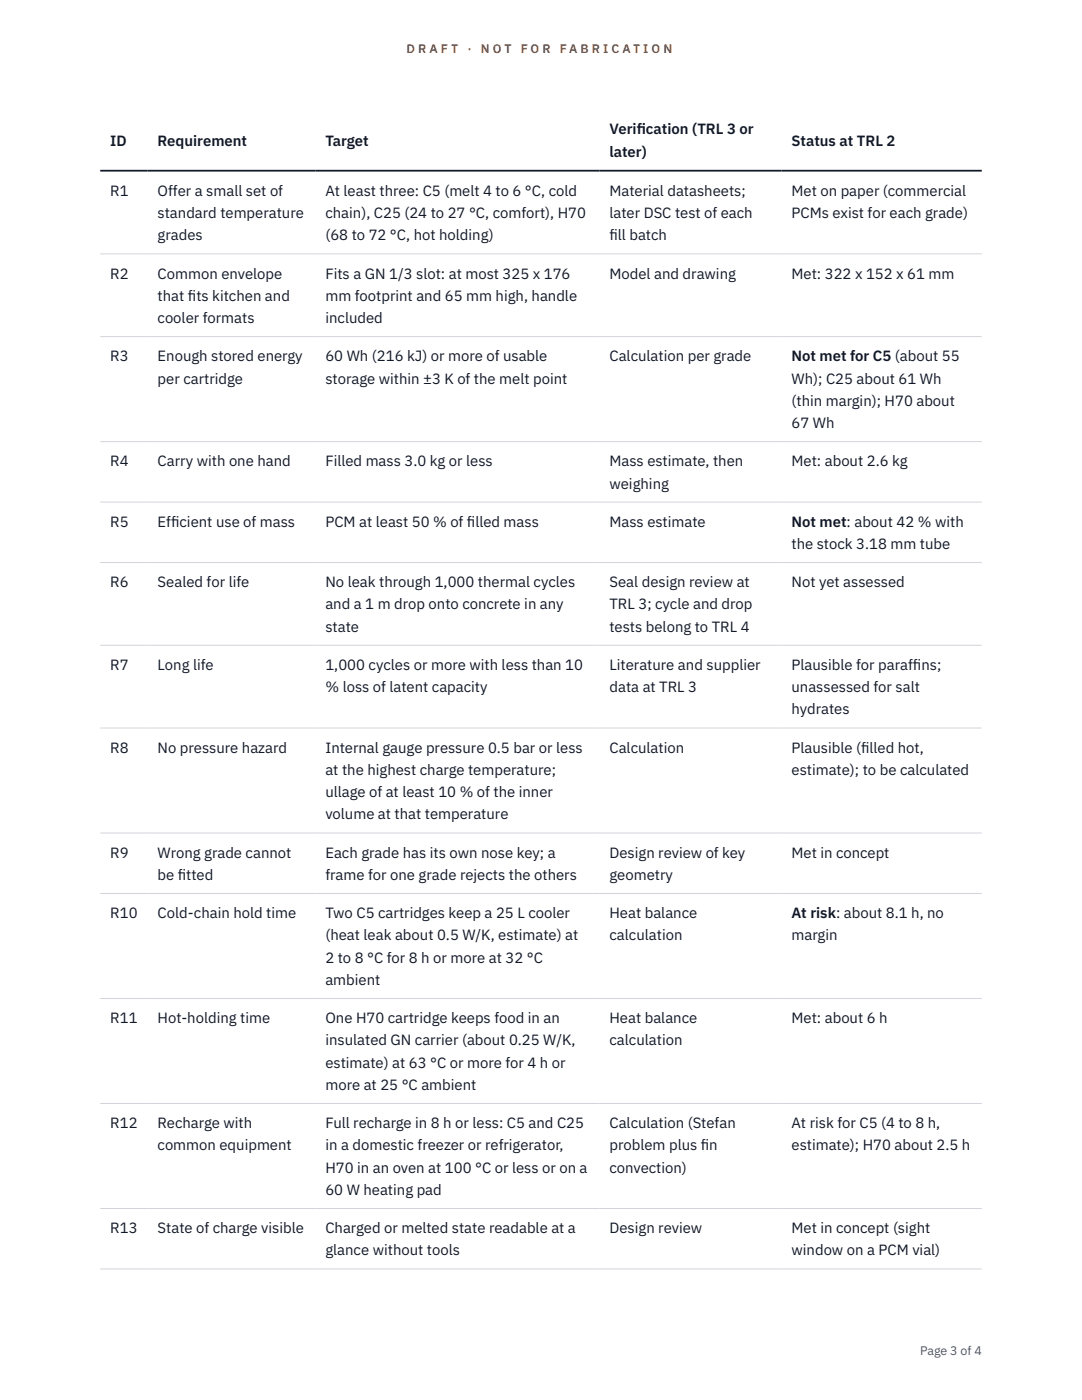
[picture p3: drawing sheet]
<svg xmlns="http://www.w3.org/2000/svg" width="216mm" height="279mm" viewBox="0 0 216 279" stroke-linecap="round" stroke-linejoin="round" font-family="sans-serif">
<defs><g id="words">
<g font-size="3" fill="#111827">
<text x="22" y="29.1">ID</text>
<text x="31.5" y="29.1">Requirement</text>
<text x="64.9" y="29.1">Target</text>
<text x="121.6" y="26.8">Verif</text>
<text x="127" y="26.8">ication (TRL 3 or</text>
<text x="157.9" y="29.1">Status at TRL 2</text>
<text x="121.6" y="31.3">later)</text>
<text x="22" y="39.1">R1</text>
<text x="31.5" y="39.1">Offer a small set of</text>
<text x="64.9" y="39.1">At least three: C5 (melt 4 to 6 °C, cold</text>
<text x="121.6" y="39.1">Material datasheets;</text>
<text x="157.9" y="39.1">Met on paper (commercial</text>
<text x="31.5" y="43.5">standard temperature</text>
<text x="31.5" y="48">grades</text>
<text x="64.9" y="43.5">chain), C25 (24 to 27 °C, comfort), H70</text>
<text x="64.9" y="48">(68 to 72 °C, hot holding)</text>
<text x="121.6" y="43.5">later DSC test of each</text>
<text x="121.6" y="48">f</text>
<text x="121.6" y="48">ill batch</text>
<text x="157.9" y="43.5">PCMs exist for each grade)</text>
<text x="22" y="55.6">R2</text>
<text x="31.5" y="55.6">Common envelope</text>
<text x="64.9" y="55.6">Fits a GN 1/3 slot: at most 325 x 176</text>
<text x="121.6" y="55.6">Model and drawing</text>
<text x="157.9" y="55.6">Met: 322 x 152 x 61 mm</text>
<text x="31.5" y="60">that f</text>
<text x="31.5" y="64.5">cooler formats</text>
<text x="37.5" y="60">its kitchen and</text>
<text x="64.9" y="60">mm footprint and 65 mm high, handle</text>
<text x="64.9" y="64.5">included</text>
<text x="22" y="72.1">R3</text>
<text x="31.5" y="72.1">Enough stored energy</text>
<text x="31.5" y="76.5">per cartridge</text>
<text x="64.9" y="72.1">60 Wh (216 kJ) or more of usable</text>
<text x="64.9" y="76.5">storage within ±3 K of the melt point</text>
<text x="121.6" y="72.1">Calculation per grade</text>
<text x="157.9" y="72.1">Not met for C5 (about 55</text>
<text x="157.9" y="76.5">Wh); C25 about 61 Wh</text>
<text x="157.9" y="81">(thin margin); H70 about</text>
<text x="157.9" y="85.4">67 Wh</text>
<text x="22" y="93.1">R4</text>
<text x="31.5" y="93.1">Carry with one hand</text>
<text x="64.9" y="93.1">Filled mass 3.0 kg or less</text>
<text x="121.6" y="93.1">Mass estimate, then</text>
<text x="157.9" y="93.1">Met: about 2.6 kg</text>
<text x="121.6" y="97.5">weighing</text>
<text x="22" y="105.1">R5</text>
<text x="31.5" y="105.1">Eff</text>
<text x="34.1" y="105.1">icient use of mass</text>
<text x="64.9" y="105.1">PCM at least 50 % of f</text>
<text x="93.2" y="105.1">illed mass</text>
<text x="121.6" y="105.1">Mass estimate</text>
<text x="157.9" y="105.1">Not met: about 42 % with</text>
<text x="157.9" y="109.6">the stock 3.18 mm tube</text>
<text x="22" y="117.2">R6</text>
<text x="31.5" y="117.2">Sealed for life</text>
<text x="64.9" y="117.2">No leak through 1,000 thermal cycles</text>
<text x="121.6" y="117.2">Seal design review at</text>
<text x="157.9" y="117.2">Not yet assessed</text>
<text x="64.9" y="121.6">and a 1 m drop onto concrete in any</text>
<text x="121.6" y="121.6">TRL 3; cycle and drop</text>
<text x="64.9" y="126.1">state</text>
<text x="121.6" y="126.1">tests belong to TRL 4</text>
<text x="22" y="133.7">R7</text>
<text x="31.5" y="133.7">Long life</text>
<text x="64.9" y="133.7">1,000 cycles or more with less than 10</text>
<text x="121.6" y="133.7">Literature and supplier</text>
<text x="157.9" y="133.7">Plausible for paraff</text>
<text x="182.2" y="133.7">ins;</text>
<text x="64.9" y="138.1">% loss of latent capacity</text>
<text x="121.6" y="138.1">data at TRL 3</text>
<text x="157.9" y="138.1">unassessed for salt</text>
<text x="157.9" y="142.6">hydrates</text>
<text x="22" y="150.2">R8</text>
<text x="31.5" y="150.2">No pressure hazard</text>
<text x="64.9" y="150.2">Internal gauge pressure 0.5 bar or less</text>
<text x="64.9" y="154.7">at the highest charge temperature;</text>
<text x="121.6" y="150.2">Calculation</text>
<text x="157.9" y="150.2">Plausible (f</text>
<text x="157.9" y="154.7">estimate); to be calculated</text>
<text x="171.8" y="150.2">illed hot,</text>
<text x="64.9" y="159.1">ullage of at least 10 % of the inner</text>
<text x="64.9" y="163.5">volume at that temperature</text>
<text x="22" y="171.2">R9</text>
<text x="31.5" y="171.2">Wrong grade cannot</text>
<text x="64.9" y="171.2">Each grade has its own nose key; a</text>
<text x="121.6" y="171.2">Design review of key</text>
<text x="157.9" y="171.2">Met in concept</text>
<text x="31.5" y="175.6">be f</text>
<text x="35.5" y="175.6">itted</text>
<text x="64.9" y="175.6">frame for one grade rejects the others</text>
<text x="121.6" y="175.6">geometry</text>
<text x="22" y="183.2">R10</text>
<text x="31.5" y="183.2">Cold-chain hold time</text>
<text x="64.9" y="183.2">Two C5 cartridges keep a 25 L cooler</text>
<text x="121.6" y="183.2">Heat balance</text>
<text x="157.9" y="183.2">At risk: about 8.1 h, no</text>
<text x="64.9" y="187.7">(heat leak about 0.5 W/K, estimate) at</text>
<text x="121.6" y="187.7">calculation</text>
<text x="157.9" y="187.7">margin</text>
<text x="64.9" y="192.1">2 to 8 °C for 8 h or more at 32 °C</text>
<text x="64.9" y="196.6">ambient</text>
<text x="22" y="204.2">R11</text>
<text x="31.5" y="204.2">Hot-holding time</text>
<text x="64.9" y="204.2">One H70 cartridge keeps food in an</text>
<text x="64.9" y="208.6">insulated GN carrier (about 0.25 W/K,</text>
<text x="121.6" y="204.2">Heat balance</text>
<text x="121.6" y="208.6">calculation</text>
<text x="157.9" y="204.2">Met: about 6 h</text>
<text x="64.9" y="213.1">estimate) at 63 °C or more for 4 h or</text>
<text x="64.9" y="217.5">more at 25 °C ambient</text>
<text x="22" y="225.1">R12</text>
<text x="31.5" y="225.1">Recharge with</text>
<text x="64.9" y="225.1">Full recharge in 8 h or less: C5 and C25</text>
<text x="121.6" y="225.1">Calculation (Stefan</text>
<text x="157.9" y="225.1">At risk for C5 (4 to 8 h,</text>
<text x="31.5" y="229.6">common equipment</text>
<text x="64.9" y="229.6">in a domestic freezer or refrigerator,</text>
<text x="121.6" y="229.6">problem plus f</text>
<text x="139.9" y="229.6">in</text>
<text x="157.9" y="229.6">estimate); H70 about 2.5 h</text>
<text x="64.9" y="234">H70 in an oven at 100 °C or less or on a</text>
<text x="64.9" y="238.5">60 W heating pad</text>
<text x="121.6" y="234">convection)</text>
<text x="22" y="246.1">R13</text>
<text x="31.5" y="246.1">State of charge visible</text>
<text x="64.9" y="246.1">Charged or melted state readable at a</text>
<text x="64.9" y="250.5">glance without tools</text>
<text x="121.6" y="246.1">Design review</text>
<text x="157.9" y="246.1">Met in concept (sight</text>
<text x="157.9" y="250.5">window on a PCM vial)</text>
</g>
<g font-size="2.5" fill="#b45309">
<text x="81.1" y="10.5">D R A F T</text>
<text x="93.3" y="10.5">·</text>
<text x="95.9" y="10.5">N O T</text>
<text x="103.9" y="10.5">F O R</text>
<text x="111.7" y="10.5">F A B R I C A T I O N</text>
</g>
<text font-size="2.5" fill="#4b5563" x="183.6" y="270.3">Page 3 of 4</text>
</g></defs>
<g fill="none" stroke="#d1d5db" stroke-width=".2">
<path d="M20 50.7h175.9M20 67.2h175.9M20 88.1h175.9M20 100.2h175.9M20 112.3h175.9M20 128.8h175.9M20 145.3h175.9M20 166.2h175.9M20 178.3h175.9M20 199.3h175.9M20 220.2h175.9M20 241.2h175.9"/>
<path d="M20 253.2h175.9"/>
</g>
<path d="M20 34.1h175.9" fill="none" stroke="#111827" stroke-width=".35"/>
<use href="#words"/>
</svg>
